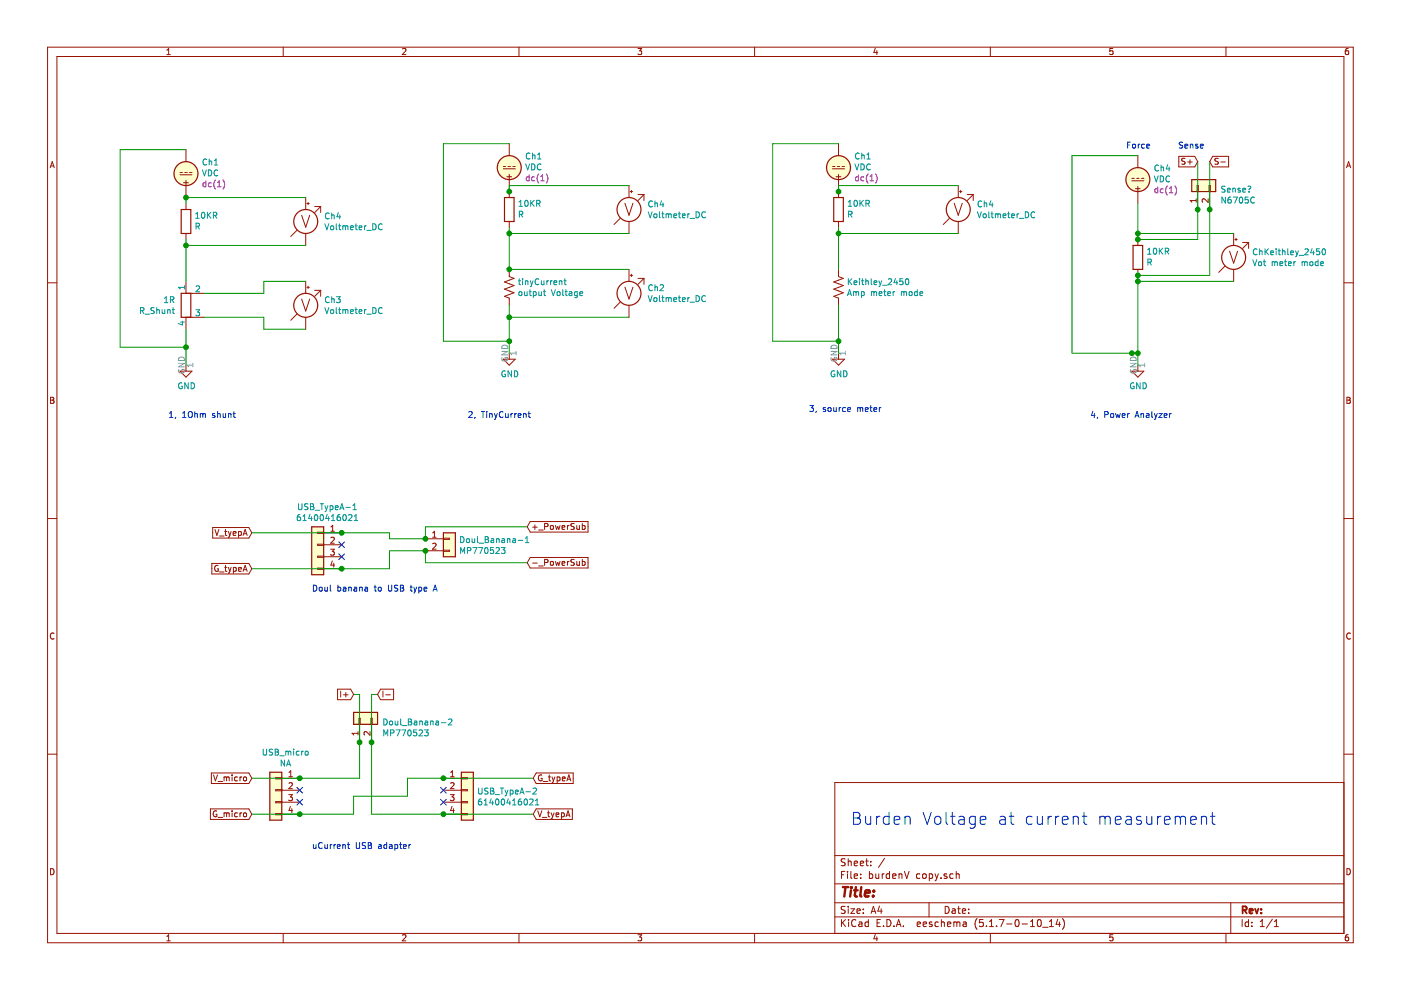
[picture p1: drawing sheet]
<svg xmlns="http://www.w3.org/2000/svg" width="297mm" height="210mm" viewBox="0 0 297 210" stroke-linecap="round" stroke-linejoin="round" font-family="sans-serif">
<path d="M.1 0h297v209.9h-297z" fill-rule="evenodd" fill="#fff" stroke="#fff" stroke-width=".21"/>
<g fill="none" stroke="#981200" stroke-width=".21">
<path d="M10.1 10h276.8v189.9h-276.8zM12.1 12h272.8v185.9h-272.8zM35.4 11.6h.7M35.4 10.6l.4-.3v1.3M60 10v2M85.3 10.4l.5-.1 .3 .3-.8 1h.8M110 10v2M135.3 10.3h.8l-.5 .5 .4 .1v.5l-.2 .2-.5-.2M160 10v2M185.6 10.2l-.3 .9h.8M185.9 10.7v.9M210 10v2"/>
<path d="M235.9 10.3h-.6v.6l.6-.1v.6l-.1 .2-.5-.2M259.9 10v2M285.9 10.3h-.4l-.2 .3-.1 .7 .3 .3 .4-.2v-.6h-.4l-.3 .2M10.6 35.6l.5-1.3 .4 1.3M10.7 35.2h.7M38.2 37.1h2.5M38.2 36.6h.5M38.9 38.7h1M39.2 36.6h.5M39.4 31.7v2.6M39.4 38.3v.9M39.4 39.3v2.6"/>
<path d="M40.2 36.6h.5M106.7 35.8h2.5M106.7 35.3h.5M107.5 37.5h1M107.7 35.3h.5M108 30.5v2.5M108 37v1M108 38.1v3.8M108.7 35.3h.5M133.4 39.3v2.6M176.5 35.8h2.6M176.5 35.3h.5"/>
<path d="M177.3 37.5h1M177.5 35.3h.5M177.8 30.5v2.5M177.8 37v1M177.8 38.1v3.8M178.5 35.3h.6M203.2 39.3v2.6M240 38.3h2.5M240 37.8h.5M241 37.8h.5M241.2 33v2.5M241.2 39.5v1"/>
<path d="M242 37.8h.5M249.9 33.2h3.4l.6 1.1-.6 1.1h-3.4zM251.3 33.6h-.5l-.2 .1v.4l.6 .2 .1 .3-.3 .2h-.5M251.8 34.3h1M252.3 33.9v.9M253.8 39.3h.3v1.3h-.3zM256.4 39.3h.2v1.3h-.2zM257.1 33.2h3.4v2.2h-3.4l-.6-1.1zM258.3 33.6h-.5l-.2 .1v.3l.6 .3 .1 .3-.2 .2h-.5M258.8 34.3h1M285.5 35.6l.4-1.3 .5 1.3M285.6 35.2h.6"/>
<path d="M10.1 60h2M39.4 43.2v1.2M39.4 49.5v1.3M39.4 59.7v2.5h3.8M62.9 48.9l-1.3 1.2M64 45.6l.8 2.6 .9-2.6M64.8 41.9v2.5M64.8 49.5v2.5M64.8 59.7v2.5M65.1 43.2h.5M65.3 42.9v.5M66.7 43.8h1.3"/>
<path d="M68 43.8v1.3M68 43.8l-1.3 1.3M108 47v1.2M108 57.1v1.5l1 .4-2 .8 2 .7-2 .8 2 .8-2 .7 1 .4v1.5M131.5 46.3l-1.3 1.3M132.5 43.1l.9 2.5 .8-2.5M133.4 47v2.5M133.4 57.1v2.6M133.6 40.6h.5M133.6 58.4h.5M133.9 40.4v.5M133.9 58.1v.5"/>
<path d="M135.3 41.3h1.2M135.3 59h1.2M136.5 59l-1.2 1.3M136.5 41.3v1.2M136.5 59v1.3M136.5 41.3l-1.2 1.2M177.8 47v1.2M177.8 57.1v1.5l1 .4-2 .8 2 .7-2 .8 2 .8-2 .7 1 .4v1.5M201.3 46.3l-1.3 1.3M202.3 43.1l.9 2.5 .8-2.5M203.2 47v2.5M203.4 40.6h.5"/>
<path d="M203.7 40.4v.5M205.1 41.3h1.2M206.3 41.3l-1.2 1.2M206.3 41.3v1.2M240.7 40h1M241.2 40.6v2.6M241.2 50.8v1.2M241.2 57.1v1.3M253.6 42.1v.8M253.6 42.5h-1.3l.4 .4M253.9 40.6v3.8M256.1 42.1v.8l-.9-.8-.3 .3 .1 .5"/>
<path d="M256.5 40.6v3.8M259.7 56.5l-1.3 1.3M260.7 53.3l.9 2.5 .8-2.5M261.6 49.5v2.5M261.6 57.1v2.6M261.8 50.8h.5M262.1 50.5v.5M263.5 51.4h1.2M264.7 51.4v1.3M264.7 51.4l-1.2 1.3M284.9 60h2M38.2 78.7h2.5l-1.3 1.3z"/>
<path d="M39.4 77.4v1.3M43.2 67.3h-3.8v2.5M62.9 66.6l-1.3 1.3M64 63.4l.8 2.6 .9-2.6M64.8 67.3v2.5M65.1 60.9h.5M65.3 60.7v.5M66.7 61.6h1.3M68 61.6l-1.3 1.2M68 61.6v1.2M106.7 76.2h2.5l-1.2 1.2zM108 74.9v1.3"/>
<path d="M131.5 64.1l-1.3 1.3M132.5 60.9l.9 2.5 .8-2.5M133.4 64.7v2.6M176.5 76.2h2.6l-1.3 1.2zM177.8 74.9v1.3M240 78.7h2.5l-1.3 1.3zM241.2 77.4v1.3M10.7 84.2h.5l.2 .3-.2 .3 .3 .3-.3 .4h-.5zM10.7 84.8h.5M285.6 84.2h.4l.3 .3-.3 .3 .3 .3-.2 .4h-.5zM285.6 84.8h.4M10.1 109.9h2"/>
<path d="M44.9 119.5h7.9l.6 1.1-.6 1.1h-7.9zM45.1 111.8h7.7l.6 1.2-.6 1.1h-7.7zM45.6 112.3l.4 1.2 .4-1.2M46.2 119.9a.57 .57 0 0 0-.7 .6 .57 .57 0 0 0 .8 .5v-.4h-.2M46.5 113.7h1M47.6 112.7h.5M47.8 119.9v1.1l.3 .1M47.8 112.3v1l.3 .2M48.4 112.7l.3 .8M48.7 113.5l-.3 .5M49 112.7l-.3 .8M49.4 113.1l.6-.1v-.3h-.4l-.2 .2 .1 .6h.5"/>
<path d="M50.6 112.7v1.3M50.6 112.7h.4l.2 .2-.1 .6h-.5M51.5 113.5l.5-1.2 .4 1.2M51.7 113.2h.6M67.4 112.8h1.2v.3h-1.2zM67.4 115.4h1.2v.2h-1.2zM67.4 117.9h1.2v.3h-1.2zM68.6 113h3.8M68.6 115.5h3.8M68.6 118h3.8M70.1 116.4h.8l-.4 .5 .3 .2 .1 .4-.3 .2-.5-.1M70.1 114l.5-.1 .3 .4-.8 .9h.8"/>
<path d="M70.1 112.6h.8M70.1 111.7l.4-.3v1.2M70.5 118.9l-.4 .9h.8M70.8 119.4v.9M90.2 114.2h3.8M90.2 116.8h3.8M91.7 113.9h.8M91.7 113l.4-.4v1.3M91.7 115.3l.5-.1 .3 .3-.8 .9h.8M94 114.1h1.3v.3h-1.3zM94 116.6h1.3v.3h-1.3zM112.4 118.2h12.3v2.2h-12.3l-.6-1.1z"/>
<path d="M112.4 110.6h12.3v2.2h-12.3l-.6-1.1zM112.9 119.4h1M112.9 111.8h1M113.4 111.3v1M114.2 120h1M114.2 112.4h1M115.5 111.6l.6-.1v-.4l-.6-.1v1.3M115.5 119.3l.6-.1v-.5l-.6-.1v1.3M116.7 119.2l.2-.2 .4 .2-.1 .6-.5-.1zM116.7 111.5l.2-.1 .4 .1-.1 .7-.5-.1zM117.8 119l.2 .9 .3-.6 .2 .6 .2-.9M117.8 111.4l.2 .9 .3-.7 .2 .7 .2-.9"/>
<path d="M119.2 119.4l.6-.1-.1-.2-.4-.1-.1 .2v.6h.5M119.2 111.8l.6-.1-.1-.2-.4-.1-.1 .2v.6h.5M120.3 111.4v.9M120.3 119v.9M120.7 119l-.4 .3M120.7 111.4l-.4 .2M121.8 118.7l-.5-.1-.3 .3 .1 .3 .6 .2v.3l-.2 .2-.5-.1M121.8 111.1l-.5-.1-.3 .2 .1 .3 .6 .3v.3l-.2 .2-.5-.1M122.3 119l.1 .8 .4-.1M122.3 111.4l.1 .8 .4-.1M122.8 111.4v.9M122.8 119v.9"/>
<path d="M123.5 119.1l.3-.1 .3 .3-.2 .5h-.4M123.5 111v1.3M123.5 118.6v1.3M123.5 111.5l.3-.1 .3 .2-.2 .6h-.4M284.9 109.9h2M11.5 134.3a.58 .58 0 0 0-.8 .5 .58 .58 0 0 0 .8 .6M46.5 121.3h1M47.6 120.3h.5M48.4 120.3l.3 .8M48.7 121.1l-.3 .5M49 120.3l-.3 .8M49.5 120.4l.4-.1 .2 .2-.1 .6h-.5"/>
<path d="M49.5 120.3v1.3M50.6 120.7l.6-.1-.1-.2-.3-.1-.2 .2 .1 .6h.4M51.5 121.1l.5-1.2 .4 1.2M51.7 120.8h.6M67.4 120.5h1.2v.2h-1.2zM68.6 120.6h3.8M286.3 134.3a.58 .58 0 0 0-.8 .5 .58 .58 0 0 0 .8 .6M10.1 159.9h2M71.6 146.1h2.7l.7 1.1-.7 1.2h-2.7zM72.2 146.5v1.3M72.8 147.3h1M73.3 146.8v1"/>
<path d="M75.9 155.1v.7M75.9 155.5h-1.3l.4 .3M76.1 152.3h.3v1.3h-.3zM76.2 153.6v3.8M78.5 155.1v.8l-1-.8-.3 .3 .1 .4M78.7 152.3h.2v1.3h-.2zM78.8 153.6v3.8M80.7 146.1h2.8v2.3h-2.8l-.7-1.2zM81.2 146.5v1.3M81.8 147.3h1M284.9 159.9h2M44.6 171.5h8.2l.6 1.1-.6 1.1h-8.2z"/>
<path d="M44.8 163.9h8l.6 1.1-.6 1.1h-8zM45.3 164.3l.4 1.3 .4-1.3M45.9 172a.57 .57 0 0 0-.7 .6 .57 .57 0 0 0 .8 .5v-.5h-.2M46.2 165.7h1M46.2 173.3h1M47.5 164.7v.9M47.5 172.3v.9M47.5 164.9l.4-.2 .1 .2M47.5 172.5l.4-.2 .1 .2M48 164.9l.2-.2 .3 .1 .1 .8M48 164.9v.7M48 172.5v.7"/>
<path d="M48 172.5l.2-.2 .3 .1 .1 .8M49.2 164.3v.1M49.2 164.7v.9M49.2 171.9v.1M49.2 172.3v.9M50.3 164.8l-.3-.1-.3 .3 .2 .5h.4M50.3 172.4l-.3-.1-.3 .3 .2 .5h.4M50.9 164.7v.9M50.9 172.3v.9M51.3 164.7l-.4 .3M51.3 172.3l-.4 .3M51.7 164.9l.1-.2 .4 .2v.6l-.5-.1z"/>
<path d="M51.7 172.5l.1-.2 .4 .2v.6h-.5zM58.5 172.5h1.2v.2h-1.2zM58.5 170h1.2v.2h-1.2zM58.5 164.9h1.2v.2h-1.2zM58.5 167.4h1.2v.3h-1.2zM59.7 165h3.8M59.7 167.5h3.8M59.7 170.1h3.8M59.7 172.6h3.8M61.2 168.5h.8l-.4 .5 .3 .1 .1 .4-.3 .3-.5-.2M61.3 164.7h.7M61.3 166.1l.4-.2 .3 .4-.8 .9h.8"/>
<path d="M61.3 163.8l.3-.4v1.3M61.6 171l-.3 .9h.8M61.9 171.5v.8M94 165h3.8M94 167.5h3.8M94 170.1h3.8M94 172.6h3.8M95.5 168.5h.8l-.5 .5 .4 .1 .1 .4-.3 .3-.5-.2M95.5 164.7h.8M95.5 163.8l.4-.4v1.3M95.5 166.1l.5-.2 .3 .4-.8 .9h.8M95.8 171l-.3 .9h.8"/>
<path d="M96.1 171.5v.8M97.8 164.9h1.3v.2h-1.3zM97.8 167.4h1.3v.3h-1.3zM97.8 170h1.3v.2h-1.3zM97.8 172.5h1.3v.2h-1.3zM113.7 163.9h7.8v2.2h-7.8l-.6-1.1zM113.7 171.5h7.7v2.2h-7.7l-.6-1.1zM114 171.9l.4 1.3 .5-1.3M114.9 164.4a.57 .57 0 0 0-.8 .5 .57 .57 0 0 0 .8 .5v-.4h-.2M115 173.3h.9M115.2 165.7h.9M116.1 172.3h.5"/>
<path d="M116.2 164.7h.5M116.2 171.9v1.1l.4 .2M116.5 164.3v1.1l.2 .2M116.9 172.3l.3 .9M117 164.7l.3 .9M117.2 173.2l-.3 .4M117.3 165.6l-.3 .4M117.5 172.3l-.3 .9M117.6 164.7l-.3 .9M117.9 172.7l.6-.1-.1-.2-.3-.1-.2 .2 .1 .6h.4M118.1 164.8l.4-.1 .2 .3-.1 .5h-.5M118.1 164.7v1.3"/>
<path d="M119 172.4l.4-.1 .3 .3-.2 .5h-.5M119 172.3v1.3M119.2 165.1l.6-.1v-.2l-.4-.1-.2 .2 .1 .6h.5M120 173.2l.4-1.3 .4 1.3M120.1 172.8h.6M120.2 165.6l.4-1.3 .4 1.3M120.3 165.2h.6M284.9 165.9h-107.9v32M10.7 184.2a.65 .65 0 0 1 .8 .6 .65 .65 0 0 1-.8 .7zM35.4 198.5l.4-.3v1.3M35.4 199.5h.7M60 197.9v2"/>
<path d="M85.3 198.3l.5-.1 .3 .3-.8 1h.8M110 197.9v2M135.3 198.2h.8l-.5 .5 .4 .1v.6l-.2 .1-.5-.1M160 197.9v2M177 194.4h107.9M177 191.4h107.9M177 187.4h107.9M177 181.4h107.9M178.4 185.5h.5M178.4 195v1.5M178.6 195.6l.7 .9M179.1 184.8h-.7v1.5"/>
<path d="M179.2 192.2h-.6l-.3 .2 .2 .4 .6 .3v.4l-.2 .2-.6-.1M179.2 182.1h-.6l-.3 .2 .2 .4 .6 .3v.4l-.2 .2-.6-.1M179.3 195l-.9 .8M179.7 184.8v.1M179.7 185.3v1M179.8 182.1v1.5M179.8 192.2v.1M179.8 192.7v1M179.8 182.7l.2-.1h.4l.1 1M179.9 195v.1M179.9 195.5v1M180.4 192.7h.8l-.8 1h.8"/>
<path d="M180.4 184.8v1.3l.2 .2M181.1 185.8l.7-.2v-.3h-.5l-.2 .2 .1 .7h.6M181.1 183.1l.7-.2v-.3h-.5l-.2 .2 .1 .7h.6M181.5 195.1a.59 .59 0 0 0-.8 0 .59 .59 0 0 0-.1 .7 .56 .56 0 0 0 .2 .6 .56 .56 0 0 0 .7-.1M181.7 193.2l.7-.2-.1-.2-.4-.1-.2 .2 .1 .7h.5M182.1 195.5h.6l.1 1M182.4 183.1l.7-.2-.1-.3h-.4l-.2 .2 .1 .7h.5M182.5 186.1v.2M182.5 185.3v.2M182.8 195.8l-.5 .1-.3 .2 .3 .4 .5-.1M183 193.5v.2M183 192.8v.1"/>
<path d="M183.5 182.6h.6M183.7 182.1v1.3l.4 .2M184.1 195.5h-.4l-.3 .2 .1 .6 .2 .2 .4-.1M184.1 195v1.5M184.3 185.3h.5l.2 .2v.6l-.2 .2-.5-.1M184.3 184.8v1.5M184.6 183.4v.2M184.6 182.6v.2M184.7 193.7l.5-1.5 .5 1.5M184.8 193.2h.8M185.6 198.1l-.3 .9h.8M185.7 185.3l.1 .9 .3 .1 .2-.2"/>
<path d="M185.9 198.6v.9M186 195.7h.5M186.3 185.3v1M186.5 192.1l-.4 1.1h1M186.7 195h-.7v1.5h.7M186.8 192.7v1M187.1 185.3v1M187.3 196.3v.2M187.5 185.3l-.4 .2M187.5 182l-1.2 1.9M188 195a.76 .76 0 0 1 .9 .7 .76 .76 0 0 1-.9 .8zM188.6 185.3h-.4l-.3 .2 .1 .6 .2 .2 .4-.1"/>
<path d="M188.6 184.8v1.5M189.3 185.8l.7-.2-.1-.3h-.4l-.2 .2v.7h.6M189.5 196.3v.2M190 196.5l.5-1.5 .5 1.5M190.2 196h.7M190.6 185.4l.2-.1h.4v1M190.6 185.3v1M191.5 196.3v.2M191.7 184.8l.6 1.5 .4-1.5M194.5 196l.7-.2-.1-.3h-.4l-.2 .2v.7h.6M195 185.3h-.4l-.3 .2 .1 .6 .2 .2 .4-.1M195.7 185.4l.2-.1 .4 .1v.7l-.2 .2-.4-.2z"/>
<path d="M195.7 196l.7-.2v-.3h-.4l-.3 .2 .1 .7h.6M197 191.4v3M197 185.3h.5l.2 .2v.6l-.2 .2-.5-.1M197 185.3v1.5M197.6 195.5h-.4l-.2 .2 .1 .2 .5 .1v.4h-.6M198.2 185.3l.4 1M198.6 186.3l-.4 .5M199 195.5h-.5l-.3 .2 .1 .6 .2 .2 .5-.1M199 185.3l-.4 1M199.5 186.1v.2M199.6 195.6l.2-.1h.3l.1 1M199.6 195v1.5"/>
<path d="M200.4 192.2a.75 .75 0 0 1 .8 .7 .75 .75 0 0 1-.8 .8zM200.7 185.3h-.3l-.3 .2 .1 .2 .5 .1v.4h-.6M200.9 196l.7-.2-.1-.3h-.4l-.2 .2v.7h.6M201.9 192.8h.6v.9M202.1 185.3h-.5l-.2 .2v.6l.2 .2 .5-.1M202.2 195.6l.5-.1 .2 .2M202.2 195.5v1M202.5 193l-.5 .1-.2 .2 .2 .4 .5-.1M202.7 185.4l.2-.1h.4l.1 1M202.7 184.8v1.5M202.9 195.7l.2-.2h.3l.1 1M202.9 195.7v.8"/>
<path d="M203 192.7h.6M203.2 192.2v1.3l.4 .2M204 193.2l.7-.2v-.2l-.5-.1-.2 .2 .1 .7h.6M204.2 195.5h.6l.1 1M204.9 195.8l-.5 .1-.2 .2 .2 .4 .5-.1M205.4 193.5v.2M205.4 192.8v.1M207.2 194.8a1.71 1.71 0 0 0 0 2.2M208.4 195h-.7l-.1 .7 .8-.1 .1 .2-.1 .5-.2 .2-.6-.2M209.1 196.3v.2M209.8 196.5h.8M209.8 195.4l.4-.4v1.5"/>
<path d="M210 197.9v2M211.3 196.3v.2M211.9 195h1l-.7 1.5M213.4 195.9h1.2M215.4 195h.2a.8 .8 0 0 1 .5 .7 .8 .8 0 0 1-.5 .8 .97 .97 0 0 1-.2-1.5zM216.7 195.9h1.1M218.5 196.5h.8M218.5 195.4l.4-.4v1.5M220.1 195.1l.3-.1a.85 .85 0 0 1-.1 1.5l-.2-.2-.2-.4zM221.1 196.6h1.1M222.5 196.5h.9M222.5 195.4l.4-.4v1.5"/>
<path d="M224.3 194.9l-.4 1.1h.9M224.6 195.5v1M225.3 194.8a1.71 1.71 0 0 1 0 2.2M235.9 198.2h-.6v.6l.6-.1v.7l-.1 .1-.5-.1M259.9 197.9v2M260.9 191.4v6.5M263.4 195v1.5M264.7 195.5h-.4l-.3 .2 .1 .7h.6M264.7 195v1.5M265.4 196.3v.2M265.4 195.5v.2M267.2 196.5h.9"/>
<path d="M267.2 195.4l.4-.4v1.5M269.8 194.9l-1.3 1.9M270.2 196.5h.9M270.2 195.4l.4-.4v1.5M285.6 184.2a.65 .65 0 0 1 .7 .6 .65 .65 0 0 1-.7 .7zM285.9 198.2h-.4l-.2 .3-.1 .7 .3 .3 .4-.1v-.7h-.4l-.3 .2"/>
</g>
<path d="M263.5 193l.7-.1 .1-.2-.1-.4-.2-.1h-.5v1.5M263.8 193l.5 .7M264.9 193.2l.7-.2-.1-.2-.4-.1-.2 .2 .1 .7h.5M266.1 192.7l.4 1 .3-1M267.4 193.5v.2M267.4 192.8v.1" fill="none" stroke="#981200" stroke-width=".38"/>
<path d="M178.7 188.1h1.1M179.3 188.1l-.3 2M180.4 188.8l-.2 1.3M180.5 188.1v.2M180.5 188.1l.1 .1-.1 .1M181.1 188.8h.7M181.5 188.1l-.3 1.7 .1 .2 .4 .1M182.6 188.1l-.2 1.7 .2 .3M183.4 189.4l1-.2-.1-.4h-.5l-.4 .2v1h.8M185.1 189.9v.2M185.3 188.8l.1 .1-.2 .1M185.3 188.8l-.1 .2" fill="none" stroke="#981200" stroke-width=".51"/>
<g fill="#fffecd" stroke="#fffecd" stroke-width=".25">
<path d="M94 113h2.6v5h-2.6z" fill-rule="evenodd"/>
<path d="M66.1 111.7h2.5v10.2h-2.5z" fill-rule="evenodd"/>
<path d="M252.7 38.1h5v2.5h-5z" fill-rule="evenodd"/>
<path d="M75 151h5v2.6h-5z" fill-rule="evenodd"/>
<path d="M97.8 163.7h2.6v10.2h-2.6z" fill-rule="evenodd"/>
<path d="M57.2 163.7h2.5v10.2h-2.5z" fill-rule="evenodd"/>
<circle cx="241.2" cy="38.1" r="2.54"/>
<circle cx="177.8" cy="35.5" r="2.54"/>
<circle cx="108" cy="35.5" r="2.54"/>
<circle cx="39.4" cy="36.8" r="2.54"/>
</g>
<g fill="none" stroke="#981200" stroke-width=".25">
<path d="M252.7 38.1h5v2.5h-5zM38.4 44.4h2v5.1h-2zM107 41.9h2v5.1h-2zM176.8 41.9h2v5.1h-2zM240.2 52h2.1v5.1h-2.1zM38.4 62.2h2v5.1h-2zM66.1 111.7h2.5v10.2h-2.5zM94 113h2.6v5h-2.6zM75 151h5v2.6h-5zM57.2 163.7h2.5v10.2h-2.5zM97.8 163.7h2.6v10.2h-2.6z"/>
<circle cx="39.4" cy="36.8" r="2.54"/>
<circle cx="108" cy="35.5" r="2.54"/>
<circle cx="177.8" cy="35.5" r="2.54"/>
<circle cx="241.2" cy="38.1" r="2.54"/>
<circle cx="64.8" cy="47" r="2.54"/>
<circle cx="133.4" cy="44.4" r="2.54"/>
<circle cx="203.2" cy="44.4" r="2.54"/>
<circle cx="261.6" cy="54.6" r="2.54"/>
<circle cx="64.8" cy="64.7" r="2.54"/>
<circle cx="133.4" cy="62.2" r="2.54"/>
</g>
<g fill="none" stroke="#009596" stroke-width=".21">
<path d="M42.9 36l.4 1.3 .4-1.3M43.8 33.8a.56 .56 0 0 0-.7 .1 .56 .56 0 0 0 0 .8l.3 .3 .4-.1M44.2 36a.64 .64 0 0 1 .7 .7 .64 .64 0 0 1-.7 .6zM44.4 33.7v1.3M44.4 34.3l.4-.1 .1 .8M45.4 35h.8M45.4 34.1l.4-.4v1.3M46.2 36.1a.56 .56 0 0 0-.8 .6 .56 .56 0 0 0 .8 .5M111.5 34.8l.4 1.2 .4-1.2M112.4 32.6a.56 .56 0 0 0-.8 .1 .56 .56 0 0 0 0 .7l.4 .3 .4-.1M112.7 34.8a.64 .64 0 0 1 .7 .6 .64 .64 0 0 1-.7 .6zM112.9 33l.5-.1v.8"/>
<path d="M112.9 32.4v1.3M114 33.7h.7M114 32.8l.3-.4v1.3M114.7 34.9a.56 .56 0 0 0-.8 .5 .56 .56 0 0 0 .8 .5M181.3 34.8l.4 1.2 .4-1.2M182.2 32.6a.56 .56 0 0 0-.8 .1 .56 .56 0 0 0 0 .7l.4 .3 .4-.1M182.5 34.8a.64 .64 0 0 1 .7 .6 .64 .64 0 0 1-.7 .6zM182.7 32.4v1.3M182.7 33l.5-.1v.8M183.8 33.7h.7M183.8 32.8l.4-.4v1.3M184.5 34.9a.56 .56 0 0 0-.8 .5 .56 .56 0 0 0 .8 .5"/>
<path d="M244.7 37.3l.5 1.3 .4-1.3M245.6 35.1a.56 .56 0 0 0-.7 .1 .56 .56 0 0 0 0 .7l.4 .4 .3-.2M246 37.3a.64 .64 0 0 1 .7 .6 .64 .64 0 0 1-.7 .7zM246.2 35v1.3M246.2 35.5h.5v.8M247.6 34.9l-.3 .9h.8M247.9 35.4v.9M248 37.4a.56 .56 0 0 0-.8 .5 .56 .56 0 0 0 .8 .5M259.8 39.6l-.5-.1-.2 .1v.4l.5 .2 .2 .3-.3 .2h-.5M261.4 39.9v.8M263 40l-.4-.1-.1 .2v.2l.5 .1v.3h-.5M264.6 39.6l.4-.1 .2 .2-.4 .6"/>
<path d="M41.5 46.3h.7M41.5 45.4l.4-.4v1.3M41.6 48l.7-.1v-.5l-.7-.1v1.3M41.9 48l.4 .6M42.8 45.1l.2-.1a.67 .67 0 0 1 .5 .6 .67 .67 0 0 1-.5 .7l-.3-.5zM44 45v1.3M44.2 45.6l.5 .7M44.7 45l-.7 .7M45.2 45.7l.7-.1 .1-.2-.1-.3-.7-.1v1.3M45.6 45.7l.4 .6M68.9 47.4l.4 1.3 .4-1.3M69.8 45.3a.56 .56 0 0 0-.8 .1 .56 .56 0 0 0 .1 .7l.3 .3 .4-.1"/>
<path d="M70.2 47.9h.3l.3 .2-.2 .6h-.3l-.2-.2zM70.3 45.1v1.3M70.3 45.7l.5-.1 .1 .8M71.3 47.4v1.1l.2 .2M71.7 45.1l-.3 .9h.8M71.8 47.9h.5M72 47.4v1.1l.3 .2M72 45.6v.8M72.7 47.9v.8M72.7 48l.3-.1 .2 .2M73.2 48.1v.6M73.2 48.1l.2-.2h.3l.1 .8"/>
<path d="M74.3 48.3l.6-.1v-.3h-.4l-.2 .2 .1 .6h.5M75.3 47.9h.5M75.5 47.4v1.1l.3 .2M76.1 48.3l.6-.1v-.3h-.4l-.2 .2 .1 .6h.5M77.3 47.9v.8M77.6 47.9l-.3 .2M77.8 48.8h.9M79 47.4a.64 .64 0 0 1 .7 .7 .64 .64 0 0 1-.7 .6zM81 47.6a.56 .56 0 0 0-.8 .5 .56 .56 0 0 0 .8 .5M109.9 59.5h.5M110 43.7h.8M110 42.8l.4-.3v1.2"/>
<path d="M110.1 59.1v1.1l.3 .2M110.1 45.4l.7-.1v-.4l-.7-.1v1.2M110.4 45.4l.4 .6M110.8 59.1v.1M110.8 59.5v.9M111.4 42.6l.2-.1a.67 .67 0 0 1 .4 .6 .67 .67 0 0 1-.4 .6l-.4-.4zM111.4 59.7l.5-.1v.8M111.4 59.5v.9M112.4 59.5l.3 .9M112.5 42.5v1.2M112.7 43l.6 .7M113 59.5l-.3 .9"/>
<path d="M113.3 42.5l-.8 .7M113.8 43.1h.6l.1-.2-.1-.3-.6-.1v1.2M114.1 43.1l.4 .6M114.2 59.2a.56 .56 0 0 0-.7 .5 .56 .56 0 0 0 .7 .5M114.8 59.5l.1 .8 .4-.1M115.3 59.5v.9M115.9 59.5v.9M116.3 59.5l-.4 .3M116.7 59.5v.9M117.1 59.5l-.4 .3M117.4 59.9l.7-.1-.1-.2-.4-.1-.2 .2 .1 .6h.5M118.6 59.7l.5-.1v.8"/>
<path d="M118.6 59.5v.9M119.5 59.5h.6M119.8 59.1v1.1l.3 .2M137.4 44.9l.5 1.3 .4-1.3M138.3 42.7a.56 .56 0 0 0-.7 .1 .56 .56 0 0 0 0 .8l.4 .3 .3-.2M138.7 45.4l.3-.1 .3 .3-.1 .5-.3 .1-.3-.3zM138.9 43.2l.5-.1v.8M138.9 42.6v1.3M139.8 44.9v1.1l.2 .2M140.3 42.5l-.3 .9h.7M140.3 45.3h.5M140.5 44.9v1.1l.3 .2"/>
<path d="M140.6 43v.9M141.2 45.5l.4-.2 .2 .2M141.2 45.3v.9M141.8 45.5l.1-.2 .3 .1 .1 .8M141.8 45.5v.7M142.9 45.7l.6-.1-.1-.2-.4-.1-.1 .2v.6h.5M143.8 45.3h.5M144 44.9v1.1l.3 .2M144.7 45.7l.6-.1-.1-.2-.3-.1-.2 .2v.6h.5M145.8 45.3v.9M146.2 45.3l-.4 .3M146.3 46.3h1"/>
<path d="M147.6 44.9a.64 .64 0 0 1 .7 .6 .64 .64 0 0 1-.7 .7zM149.6 45a.56 .56 0 0 0-.8 .5 .56 .56 0 0 0 .8 .5M179.8 43.7h.8M179.8 42.8l.4-.3v1.2M179.9 59.1v1.3M179.9 45.4l.7-.1v-.4l-.7-.1v1.2M180 59.7l.6 .7M180.2 45.4l.5 .6M180.6 59.1l-.7 .7M181.1 59.9l.6-.1-.1-.2-.3-.1-.2 .2v.6h.5M181.2 42.6l.2-.1a.67 .67 0 0 1 .4 .6 .67 .67 0 0 1-.4 .6l-.3-.4zM182.2 59.1v.1"/>
<path d="M182.2 59.5v.9M182.3 42.5v1.2M182.5 43l.6 .7M182.7 59.5h.4M182.8 59.1v1.1l.3 .2M183.1 42.5l-.8 .7M183.6 59.7l.5-.1v.8M183.6 59.1v1.3M183.6 43.1h.6l.1-.2v-.3l-.7-.1v1.2M183.9 43.1l.4 .6M184.7 59.1v1.1l.2 .2M185.3 59.9l.6-.1v-.2l-.4-.1-.2 .2 .1 .6h.5"/>
<path d="M186.3 59.5l.3 .9M186.9 59.5l-.3 .9M188.3 59.2l.5-.1 .3 .4-.8 .9h.8M189.8 59l-.3 .9h.8M190.1 59.5v.9M191.4 59.1h-.6v.6l.1-.1 .5 .1v.5l-.2 .2-.4-.2M192.1 59.2l.2-.1a.67 .67 0 0 1 .4 .6 .67 .67 0 0 1-.4 .7l-.4-.5zM207.2 44.9l.5 1.3 .4-1.3M208.1 42.7a.56 .56 0 0 0-.7 .1 .56 .56 0 0 0 0 .8l.4 .3 .3-.2M208.6 45.4l.3-.1 .2 .3-.1 .5-.3 .1-.3-.3zM208.7 43.2l.5-.1v.8M208.7 42.6v1.3"/>
<path d="M209.6 44.9v1.1l.2 .2M210.1 42.5l-.3 .9h.8M210.1 45.3h.5M210.3 44.9v1.1l.3 .2M210.4 43v.9M211 45.5l.4-.2 .2 .2M211 45.3v.9M211.6 45.5l.2-.2 .3 .1v.8M211.6 45.5v.7M212.7 45.7l.6-.1-.1-.2-.4-.1-.1 .2v.6h.5M213.6 45.3h.5M213.8 44.9v1.1l.3 .2"/>
<path d="M214.5 45.7l.6-.1-.1-.2-.3-.1-.2 .2v.6h.5M215.6 45.3v.9M216 45.3l-.4 .3M216.1 46.3h1M217.4 44.9a.64 .64 0 0 1 .7 .6 .64 .64 0 0 1-.7 .7zM219.4 45a.56 .56 0 0 0-.8 .5 .56 .56 0 0 0 .8 .5M243.3 53.9h.7M243.3 53l.4-.4v1.3M243.4 55.6l.7-.1v-.4l-.7-.2v1.3M243.7 55.6l.4 .6M244.7 52.8l.1-.2a.67 .67 0 0 1 .5 .7 .67 .67 0 0 1-.5 .6l-.3-.5zM245.8 52.6v1.3"/>
<path d="M246 53.2l.5 .7M246.5 52.6l-.7 .8M247.1 53.3l.6-.1 .1-.1-.1-.3-.6-.2v1.3M247.4 53.3l.4 .6M259.8 41.8v1.3l-.7-1.3v1.3M260.2 40.3l.6-.1v-.2l-.4-.1-.2 .2 .1 .6h.5M260.9 41.8l-.4 .1-.2 .4 .1 .6 .5 .1 .2-.2-.2-.5h-.3l-.3 .2M261.4 40h.5v.7M261.5 41.8h.8l-.5 1.3M262.9 41.9l.2-.1a.67 .67 0 0 1 .4 .6 .67 .67 0 0 1-.4 .7 .83 .83 0 0 1-.2-1.2zM263.5 40.3l.6-.1-.1-.2-.3-.1-.2 .2 .1 .6h.4M264.6 41.8h-.6v.6l.1-.1h.5v.6l-.1 .2-.5-.2"/>
<path d="M264.8 40.6v.1M265.6 55.1l.5 1.2 .4-1.2M265.9 41.9a.56 .56 0 0 0-.7 .5 .56 .56 0 0 0 .7 .5M266.5 52.9a.56 .56 0 0 0-.8 .5 .56 .56 0 0 0 .8 .5M266.9 55.5h.3l.3 .2-.1 .6-.5-.1zM267.1 52.8v1.2M267.1 53.3l.4-.1 .1 .8M267.9 55.5h.4M268 55.1v1.1l.3 .1M268.2 52.8v1.2M268.4 53.3l.5 .7M268.9 52.8l-.7 .7"/>
<path d="M269.4 53.6l.6-.1v-.3h-.4l-.2 .2 .1 .6h.5M269.7 55.6l.4-.1 .2 .2M269.7 55.5v.8M270.3 55.7l.1-.2h.3l.1 .8M270.3 55.7v.6M270.6 52.8v.1M270.6 53.2v.8M271 53.2h.5M271.2 52.8v1l.3 .2M271.4 55.9l.6-.1-.1-.3h-.4l-.1 .2v.6h.5M271.9 53.3l.5-.1v.8M271.9 52.8v1.2"/>
<path d="M272.3 55.5h.5M272.5 55.1v1.1l.3 .1M273 52.8v1l.2 .2M273.2 55.9l.6-.1-.1-.3h-.3l-.2 .2v.6h.5M273.6 53.6l.6-.1v-.3h-.4l-.2 .2 .1 .6h.5M274.3 55.5v.8M274.7 53.2l.3 .8M274.7 55.5l-.4 .2M275 54l-.3 .5M275.3 53.2l-.3 .8M275.5 54.1h.9M276.1 55.6l.3-.1 .2 .2"/>
<path d="M276.1 55.5v.8M276.6 55.7l.2-.2h.3l.1 .8M276.6 55.7v.6M276.7 52.9l.4-.1 .3 .3-.8 .9h.8M277.8 55.6l.5-.1v.8l-.5-.1zM278.2 52.7l-.3 .9h.8M278.5 53.2v.8M279.5 55.5h-.4l-.3 .2 .2 .6h.5M279.5 55.1v1.2M279.8 52.8h-.7v.6l.2-.2 .5 .2v.5l-.2 .1-.5-.1M280 55.9l.6-.1-.1-.3h-.3l-.2 .2 .1 .6h.4M280.4 52.9l.2-.1a.67 .67 0 0 1 .4 .6 .67 .67 0 0 1-.4 .6l-.3-.5z"/>
<path d="M29.8 65.9l.7-.1v-.5l-.7-.1v1.3M30.1 65.9l.4 .6M30.8 66.6h.9M32.7 65.3l-.5-.1-.2 .1 .1 .5 .5 .2 .1 .3-.2 .2-.5-.1M33.2 65.8l.5-.1 .1 .8M33.2 65.2v1.3M34.4 65.6l.1 .8h.4M34.9 64.2h.7M34.9 63.3l.3-.4v1.3M34.9 65.6v.9M35.5 65.8l.5-.1 .1 .8M35.5 65.6v.9"/>
<path d="M36.1 63.6l.6-.1 .2-.2-.1-.3-.7-.1v1.3M36.4 63.6l.5 .6M36.5 65.6h.5M36.7 65.2v1.1l.3 .2M38.3 68.3h.8M38.7 68.1v.8l-.9-.3M39.1 60.5v.8M39.1 60.9h-1.3l.4 .4M41.5 65.7h.8l-.4 .5 .4 .1v.4l-.2 .2-.6-.1M41.6 60.7l.5-.1 .2 .4-.8 .9h.8M68.9 65.2l.4 1.3 .4-1.3M69.8 63a.56 .56 0 0 0-.8 .1 .56 .56 0 0 0 .1 .8l.3 .3 .4-.2"/>
<path d="M70.2 65.7l.3-.1 .3 .3-.2 .5-.3 .1-.2-.2zM70.3 62.9v1.3M70.3 63.5l.5-.1 .1 .8M71.3 65.2v1.1l.2 .2M71.3 62.9h.8l-.4 .5 .4 .1-.1 .6-.7-.1M71.8 65.6h.5M72 65.2v1.1l.3 .2M72.7 65.6v.9M72.7 65.8l.3-.2 .2 .2M73.2 65.8l.2-.2 .3 .1 .1 .8M73.2 65.8v.7M74.3 66.1l.6-.1v-.3l-.4-.1-.2 .2 .1 .6h.5"/>
<path d="M75.3 65.6h.5M75.5 65.2v1.1l.3 .2M76.1 66.1l.6-.1v-.3l-.4-.1-.2 .2 .1 .6h.5M77.3 65.6v.9M77.6 65.6l-.3 .3M77.8 66.6h.9M79 65.2a.64 .64 0 0 1 .7 .7 .64 .64 0 0 1-.7 .6zM81 65.3a.56 .56 0 0 0-.8 .6 .56 .56 0 0 0 .8 .5M107.1 78.7a.59 .59 0 0 0-.7 .6 .59 .59 0 0 0 .7 .5l.1-.4h-.3M108.5 78.6v1.3l-.8-1.3v1.3M109.1 78.6a.64 .64 0 0 1 .7 .7 .64 .64 0 0 1-.7 .6zM110.1 61.9l.3-.1 .3 .3v.3l-.3 .3-.4-.3z"/>
<path d="M111.2 61.8l.1 .8h.5M111.8 61.8v.9M112.2 61.8h.5M112.4 61.4v1.1l.3 .2M112.7 60.4l-.3 .4M113.1 61.9l.4-.1 .2 .3-.1 .5h-.5M113.1 61.8v1.3M114.2 61.8l.1 .8h.5M114.8 61.8v.9M115.2 61.8h.5M115.4 61.4v1.1l.3 .2M116.9 61.4l.4 1.3 .4-1.3"/>
<path d="M118.2 61.9l.3-.1 .3 .3v.3l-.3 .3-.4-.3zM119.3 61.4v1.1l.2 .2M119.8 61.8h.5M120 61.4v1.1l.3 .2M120.7 61.9h.5l.1 .8-.6-.1v-.4l.6-.1M122.4 61.9l-.4-.1-.2 .3 .1 .5h.5M122.4 61.8l-.1 1.2h-.4M122.9 62.2l.6-.1v-.2l-.4-.1-.2 .2 .1 .6h.5M137.4 62.7l.5 1.2 .4-1.2M138.3 60.5a.56 .56 0 0 0-.7 .1 .56 .56 0 0 0 0 .7l.4 .3 .3-.1M138.7 63.2l.3-.1 .3 .2-.1 .6h-.3l-.3-.2zM138.9 60.4v1.2"/>
<path d="M138.9 60.9l.5-.1v.8M139.8 62.7v1.1l.2 .1M140 60.5l.4-.1 .3 .3-.8 .9h.8M140.3 63.1h.5M140.5 62.7v1.1l.3 .1M141.2 63.2l.4-.1 .2 .2M141.2 63.1v.8M141.8 63.3l.1-.2 .3 .1 .1 .7M141.8 63.3v.6M142.9 63.5l.6-.1-.1-.2-.4-.1-.1 .2v.6h.5M143.8 63.1h.5M144 62.7v1.1l.3 .1"/>
<path d="M144.7 63.5l.6-.1-.1-.2-.3-.1-.2 .2v.6h.5M145.8 63.1v.8M146.2 63.1l-.4 .2M146.3 64.1h1M147.6 62.7a.64 .64 0 0 1 .7 .6 .64 .64 0 0 1-.7 .6zM149.6 62.8a.56 .56 0 0 0-.8 .5 .56 .56 0 0 0 .8 .5M176.9 78.7a.59 .59 0 0 0-.7 .6 .59 .59 0 0 0 .7 .5l.1-.4h-.3M178.3 78.6v1.3l-.8-1.3v1.3M178.9 78.6a.64 .64 0 0 1 .7 .7 .64 .64 0 0 1-.7 .6zM179.7 62.7l.4-1.3 .4 1.3M179.8 62.3h.6M181 61.8v.9"/>
<path d="M181 62l.3-.2 .2 .2M181.5 62l.2-.2 .3 .1v.8M181.5 62v.7M182.7 61.9l.3-.1 .2 .3-.1 .5h-.4M182.7 61.8v1.3M184.8 62l.3-.2 .2 .2M184.8 61.8v.9M185.3 62v.7M185.3 62l.2-.2 .3 .1 .1 .8M186.4 62.2l.6-.1-.1-.2-.3-.1-.2 .2 .1 .6h.4M186.6 60.4l-.3 .4M187.1 60.5h1"/>
<path d="M187.4 61.8h.4M187.5 61.4v1.1l.3 .2M188.2 62.2l.6-.1v-.2l-.4-.1-.2 .2 .1 .6h.5M189.4 61.8v.9M189.7 61.8l-.3 .3M191.1 62l.4-.2 .1 .2M191.1 61.8v.9M191.6 62l.2-.2 .3 .1 .1 .8M191.6 62v.7M192.9 61.9l.4 .1v.6l-.3 .1-.3-.3zM194.5 61.4v1.2h-.5l-.1-.5 .2-.3 .4 .1M195 62.2l.6-.1v-.2l-.4-.1-.2 .2 .1 .6h.5"/>
<path d="M38.6 81.2a.59 .59 0 0 0-.7 .6 .59 .59 0 0 0 .7 .6v-.5h-.2M39.9 81.2v1.2l-.7-1.2v1.2M40.5 81.2a.64 .64 0 0 1 .7 .6 .64 .64 0 0 1-.7 .6zM240.4 81.2a.59 .59 0 0 0-.7 .6 .59 .59 0 0 0 .7 .6l.1-.5h-.3M241.7 81.2v1.2l-.7-1.2v1.2M242.3 81.2a.64 .64 0 0 1 .8 .6 .64 .64 0 0 1-.8 .6zM63.3 106.8v1l.2 .3 .4-.1 .1-.2v-1M63.6 109.1l-.4 .1-.2 .5 .1 .6h.5l.2-.2-.2-.4-.3-.1-.3 .2M64.2 110.4h.7M64.2 109.5l.4-.4v1.3M65.3 106.9l-.5-.1-.2 .1v.4l.6 .2 .1 .3-.3 .3-.4-.1M65.7 109.1l-.3 .8h.8"/>
<path d="M65.8 106.8l.6 .1 .1 .3-.2 .2 .3 .2-.2 .4-.6 .1zM65.8 107.4h.5M66 109.5v.9M66.8 109.2l.2-.1a.67 .67 0 0 1 .4 .6 .67 .67 0 0 1-.4 .7l-.4-.5zM66.8 108.2h1M67.9 106.8h.7M68 109.2l.2-.1a.69 .69 0 0 1 .4 .6 .69 .69 0 0 1-.4 .7l-.3-.5zM68.2 106.8v1.3M68.9 107.2l.3 .9M69.2 108.1l-.3 .4M69.4 109.1l-.3 .8h.7M69.5 107.2l-.3 .9"/>
<path d="M69.7 109.5v.9M70 107.3l.4-.1 .2 .3-.1 .5h-.5M70 107.2v1.3M70.3 110.4h.7M70.3 109.5l.3-.4v1.3M71.1 107.6l.6-.1-.1-.2-.3-.1-.2 .2 .1 .6h.4M72.1 108.1l.4-1.3 .4 1.3M72.1 109.1h-.3a.79 .79 0 0 0-.1 1.3l.5-.2v-.5l-.5-.1-.2 .2M72.2 107.7h.6M72.8 109.2l.2-.1a.67 .67 0 0 1 .4 .6 .67 .67 0 0 1-.4 .7l-.3-.5zM73.3 107.6h1M73.9 109.2l.5-.1 .2 .4-.8 .9h.8"/>
<path d="M74.8 108.1h.8M74.8 107.2l.4-.4v1.3M75.1 110.4h.7M75.1 109.5l.4-.4v1.3M97.7 113.8a.64 .64 0 0 1 .7 .6 .64 .64 0 0 1-.7 .6zM97.7 117.4v-1.3l.4 .9 .4-.9v1.3M98.9 114.3l.2-.1 .4 .1-.1 .7-.5-.1zM99.1 116.7h.6l.2-.2-.1-.3-.7-.1v1.3M100.1 114.2l.1 .8 .4-.1M100.3 116.1h.8l-.5 1.3M100.6 114.2v.8M101.2 113.8v1.1l.2 .1"/>
<path d="M101.5 116.1h.8l-.5 1.3M101.6 115.2h1M102.9 113.8l.6 .1v.2l-.2 .3 .3 .2-.1 .4h-.6zM102.9 114.4h.4M102.9 116.2l.1-.1a.67 .67 0 0 1 .5 .6 .67 .67 0 0 1-.5 .7l-.3-.5zM104.1 114.3h.5l.1 .7M104.6 116.1h-.6v.6l.1-.1 .5 .1v.5l-.2 .2-.4-.2M104.7 114.5l-.6 .2v.3h.6M105.2 116.2l.4-.1 .3 .3-.8 1h.8M105.3 114.3h.5v.7M105.3 114.2v.8M106.3 116.1h.8l-.4 .5 .3 .1v.6l-.7-.1"/>
<path d="M106.4 114.3h.5l.1 .7M107 114.5l-.6 .2v.3h.6M107.6 114.3h.5v.7M107.6 114.2v.8M108.7 114.3h.5l.1 .7M109.3 114.5l-.6 .2v.3h.6M109.9 114.6h.9M111.4 115h.7M111.4 114.1l.4-.3v1.2M55.8 158.8v1.1l.2 .2h.3l.2-.2v-1.1M57.8 158.9l-.5-.1-.2 .2 .1 .4 .5 .2 .1 .3-.2 .2h-.5M58.3 158.8h.5l.2 .3-.2 .3 .3 .3-.3 .4h-.5z"/>
<path d="M58.3 159.4h.5M60.6 159.3v.8M60.6 159.4l.3-.1 .2 .1M61.1 159.4l.2-.1h.3l.1 .8M61.1 159.4v.7M62.3 158.8v.2M62.3 159.3v.8M63.4 159.3h-.4l-.2 .2 .1 .6h.5M64 159.3v.8M64.3 159.3l-.3 .2M64.8 159.3h.3l.3 .2-.2 .6-.5-.1zM81.4 152.4a.64 .64 0 0 1 .7 .7 .64 .64 0 0 1-.7 .6z"/>
<path d="M81.4 156v-1.2l.4 .9 .4-.9v1.2M82.6 153l.2-.1 .4 .1-.1 .7-.5-.1zM82.8 155.4h.6l.2-.2-.1-.3-.7-.1v1.2M83.8 152.9l.1 .8 .4-.1M84 154.8h.8l-.5 1.2M84.3 152.9v.8M84.9 152.4v1.1l.2 .2M85.2 154.8h.8l-.5 1.2M85.3 153.8h1M86.6 152.4l.6 .2v.2l-.2 .3 .3 .2-.1 .4h-.6zM86.6 153.1h.4M86.6 154.9l.2-.1a.67 .67 0 0 1 .4 .6 .67 .67 0 0 1-.4 .6l-.4-.5z"/>
<path d="M87.8 152.9h.5l.1 .8M88.3 154.8h-.6v.6l.1-.2 .5 .2v.5l-.2 .1-.4-.1M88.4 153.2l-.6 .2v.3h.6M88.9 154.9l.4-.1 .3 .3-.8 .9h.8M89 153l.5-.1v.8M89 152.9v.8M90 154.8h.8l-.4 .4 .3 .2v.6l-.7-.1M90.1 152.9h.5l.1 .8M90.7 153.2l-.6 .2v.3h.6M91.3 153l.5-.1v.8M91.3 152.9v.8M92.4 152.9h.5l.1 .8"/>
<path d="M93 153.2l-.6 .2v.3h.6M93.6 153.2h.9M95.1 152.6l.5-.2 .2 .4-.8 .9h.8M59.3 160.2h1M60.3 161.1v1.3l-.7-1.3v1.3M60.8 162.4l.4-1.3 .4 1.3M60.9 162.1h.6M101.5 167.1v1l.2 .3 .4-.1 .1-.2v-1M102 169.4l-.4 .1-.2 .5 .2 .6h.4l.2-.2-.2-.4-.3-.1-.3 .2M102.6 170.7h.8M102.6 169.8l.4-.4v1.3M103.5 167.2l-.5-.1-.2 .1v.4l.6 .2 .1 .3-.3 .3-.5-.1"/>
<path d="M104 167.1l.6 .1 .1 .2-.3 .3 .3 .2-.1 .4-.6 .1zM104 167.7h.4M104.1 169.3l-.3 .9h.8M104.4 169.8v.9M105 168.5h.9M105.2 169.5l.2-.1a.67 .67 0 0 1 .4 .6 .67 .67 0 0 1-.4 .7l-.3-.5zM106.1 167.1h.7M106.4 169.5l.2-.1a.69 .69 0 0 1 .4 .6 .69 .69 0 0 1-.4 .7l-.3-.5zM106.4 167.1v1.3M107.1 167.5l.3 .9M107.4 168.4l-.3 .4M107.7 167.5l-.3 .9"/>
<path d="M107.8 169.3l-.3 .9h.8M108.1 169.8v.9M108.2 167.6l.4-.1 .2 .2-.1 .6h-.5M108.2 167.5v1.3M108.7 170.7h.7M108.7 169.8l.3-.4v1.3M109.3 167.9l.6-.1-.1-.2-.4-.1-.1 .2v.6h.5M110.2 168.4l.5-1.3 .4 1.3M110.4 168h.6M110.5 169.4h-.2a.79 .79 0 0 0-.2 1.3l.5-.2v-.5l-.5-.1-.2 .2M111.2 169.5l.2-.1a.67 .67 0 0 1 .4 .6 .67 .67 0 0 1-.4 .7l-.3-.5zM111.5 167.9h1"/>
<path d="M112.3 169.5l.5-.1 .2 .4-.8 .9h.8M113 167.2l.5-.1 .2 .3-.8 1h.8M113.5 170.7h.7M113.5 169.8l.4-.4v1.3"/>
</g>
<g fill="none" stroke="#982296" stroke-width=".21">
<path d="M43.6 38.3v1.3M43.6 38.8h-.3l-.3 .2 .2 .6h.4M44.8 38.8h-.4l-.2 .2 .1 .6h.5M45.7 38.2a1.4 1.4 0 0 0 0 1.9M46.1 39.6h.7M46.1 38.7l.4-.4v1.3M47.3 38.2a1.47 1.47 0 0 1 0 1.9M112.2 37.5h-.4l-.2 .2 .1 .6h.5M112.2 37.1v1.2M113.3 37.5h-.3l-.3 .2 .1 .6h.5M114.2 36.9a1.4 1.4 0 0 0 0 1.9M114.7 38.3h.7"/>
<path d="M114.7 37.4l.3-.3v1.2M115.8 36.9a1.47 1.47 0 0 1 0 1.9M182 37.1v1.2M182 37.5h-.4l-.2 .2 .1 .6h.5M183.1 37.5h-.3l-.3 .2 .2 .6h.4M184.1 36.9a1.4 1.4 0 0 0 0 1.9M184.5 38.3h.7M184.5 37.4l.3-.3v1.2M185.6 36.9a1.47 1.47 0 0 1 0 1.9M245.5 39.6v1.3M247.5 39.4a1.4 1.4 0 0 0 0 2M247.9 40l.4-.4v1.3"/>
<path d="M249.1 39.4a1.47 1.47 0 0 1 0 2M245.5 40.1l-.4-.1-.2 .3 .1 .5h.5M246.6 40.1l-.4-.1-.2 .3 .1 .5h.5M247.9 40.9h.8"/>
</g>
<g fill="none" stroke="#969696" stroke-width=".21">
<path d="M37.8 77h1.3l-1.3 .8h1.3M37.9 78.4a.59 .59 0 0 0 .6 .7 .59 .59 0 0 0 .6-.7l-.5-.1v.3M37.9 76a.68 .68 0 0 1 .8-.2 .68 .68 0 0 1 .4 .6h-1.3zM39.4 77.4h.1M40.9 77.4h-1.3l.4 .4M40.9 77v.8M106.4 74.5h1.2l-1.2 .7h1.2M106.5 75.9a.59 .59 0 0 0 .5 .7 .59 .59 0 0 0 .6-.7l-.5-.1v.2M106.5 73.4a.68 .68 0 0 1 .7-.2 .68 .68 0 0 1 .4 .7h-1.2zM108 74.9h.1M109.4 74.9h-1.2l.3 .3M109.4 74.5v.7"/>
<path d="M176.2 74.5h1.3l-1.3 .7h1.3M176.3 75.9a.59 .59 0 0 0 .5 .7 .59 .59 0 0 0 .6-.7l-.5-.1v.2M176.3 73.4a.68 .68 0 0 1 .7-.2 .68 .68 0 0 1 .5 .7h-1.3zM177.8 74.9h.1M179.2 74.5v.7M179.2 74.9h-1.2l.3 .3M239.6 77h1.3l-1.3 .8h1.3M239.7 78.4a.59 .59 0 0 0 .6 .7 .59 .59 0 0 0 .6-.7l-.5-.1v.3M239.7 76a.68 .68 0 0 1 .8-.2 .68 .68 0 0 1 .4 .6h-1.3zM241.2 77.4h.1M242.7 77v.8M242.7 77.4h-1.3l.4 .4"/>
</g>
<g fill="none" stroke="#009300" stroke-width=".21">
<path d="M39.4 31.7h-13.9v41.9h13.9M108 30.5h-14v41.8h14M133.4 39.3h-25.4v1.3M177.8 30.5h-14v41.8h14M203.2 39.3h-25.4v1.3M241.2 33h-13.9v41.9h13.9M253.9 34.3v16.5h-12.7v-7.6M256.5 34.3v24.1h-15.3v19M39.4 50.8v8.9M39.4 52h25.4M64.8 59.7h-8.9v2.5h-12.7M64.8 41.9h-25.4v1.3"/>
<path d="M108 48.2v8.9h25.4M108 49.5h25.4M177.8 49.5h25.4M177.8 48.2v8.9M241.2 49.5h20.4M241.2 59.7h20.4M39.4 69.8v7.6M43.2 67.3h12.7v2.5h8.9M108 67.3h25.4M108 64.7v10.2M177.8 64.7v10.2M111.8 111.7h-21.6v2.5h-7.6v-1.2h-29.2"/>
<path d="M111.8 119.3h-21.6v-2.5h-7.6v3.8h-29.2M75 147.2h1.2v17.8h-22.8M80 147.2h-1.2v25.4h34.3M113.1 165h-26.7v3.8h-11.4v3.8h-21.6"/>
</g>
<g fill="none" stroke="#0327cd" stroke-width=".21">
<path d="M239.1 30.7h.4M239.7 30.1h-.6v1.3M240.2 30.7l.1-.1 .4 .1-.1 .7-.4-.1zM241.3 30.6v.8M241.7 30.6l-.4 .2M242.6 30.6h-.3l-.3 .2 .2 .6h.4M243.1 31l.6-.1v-.3h-.4l-.2 .1 .1 .7h.5M250.7 30.2l-.4-.1-.3 .3 .1 .3 .6 .2v.4l-.7 .1M251.2 31l.6-.1v-.3h-.4l-.2 .1 .1 .7h.5M252.4 30.7l.4-.1 .1 .8M252.4 30.6v.8M253.9 30.6h-.3l-.1 .1v.2l.4 .1v.4h-.4"/>
<path d="M254.5 31l.6-.1-.1-.3h-.3l-.2 .1 .1 .7h.4M35.9 88.5h.8M35.9 87.6l.4-.3v1.2M37.2 88.5l-.1 .2M38.7 88.5h.7M38.7 87.6l.4-.3v1.2M40 87.4l.2-.1h.4a.78 .78 0 0 1-.1 1.2l-.5-.2zM41.3 87.8l.5-.1v.8M41.3 87.3v1.2M42.5 87.8l.3-.1 .2 .2M42.5 87.7v.8M43 87.9l.2-.2h.3v.8"/>
<path d="M43 87.9v.6M45.6 87.7h-.4l-.1 .2v.1l.5 .2v.3h-.5M46.1 87.8l.5-.1 .1 .8M46.1 87.3v1.2M47.3 87.7l.1 .8 .4-.1M47.8 87.7v.8M48.4 87.8l.5-.1 .1 .8M48.4 87.7v.8M49.4 87.7h.5M49.6 87.3v1l.3 .2M99.4 87.4l.5-.1 .2 .3-.8 .9h.8M100.7 88.5l-.1 .2"/>
<path d="M102.1 87.3h.7M102.4 87.3v1.2M103.2 87.3v.1M103.2 87.7v.8M103.8 87.8l.5-.1v.8M103.8 87.7v.8M104.8 87.7l.3 .8M105.1 88.5l-.3 .5M105.4 87.7l-.3 .8M106.7 87.4a.58 .58 0 0 0-.8 .5 .58 .58 0 0 0 .7 .6l.1-.1M107.2 87.7l.1 .8 .4-.1M107.7 87.7v.8"/>
<path d="M108.3 87.7v.8M108.7 87.7l-.4 .2M109.1 87.7v.8M109.5 87.7l-.4 .2M109.9 88.1l.6-.1-.1-.3h-.4l-.1 .2v.6h.5M111 87.8l.5-.1 .1 .8M111 87.7v.8M112 87.7h.4M112.1 87.3v1l.3 .2M171.7 86h.8l-.5 .5 .4 .1 .1 .4-.3 .3-.5-.2M173.1 87.2l-.1 .2M175 86.5l-.3-.1-.2 .2 .1 .2 .4 .1v.3h-.5"/>
<path d="M175.6 86.5l.2-.1 .4 .1-.1 .7-.5-.1zM176.8 86.4v.8l.5-.1M177.3 86.4v.9M177.9 86.4v.9M178.3 86.4l-.4 .2M179.2 86.5l-.3-.1-.3 .2 .1 .6h.5M179.7 86.8l.6-.1v-.2l-.4-.1-.2 .2 .1 .6h.5M181.8 86.5l.4-.1 .2 .2M181.8 86.4v.9M182.4 86.6l.2-.2 .3 .1v.8M182.4 86.6v.7M183.5 86.8l.6-.1-.1-.2-.4-.1-.1 .2v.6h.5"/>
<path d="M184.4 86.4h.5M184.6 86v1.1l.3 .2M185.3 86.8l.6-.1-.1-.2-.3-.1-.2 .2v.6h.5M186.4 86.4v.9M186.8 86.4l-.4 .2M231.7 87.2l-.3 .9h.8M232 87.7v.8M232.7 88.5l-.1 .2M234.2 87.9h.7l.1-.2-.1-.3-.7-.1v1.2M235.6 87.7h.3l.2 .2-.1 .6-.5-.1zM236.5 87.7l.3 .8 .2-.6 .3 .6 .2-.8M237.9 88.1l.6-.1v-.3h-.4l-.2 .2 .1 .6h.5"/>
<path d="M239.1 87.7v.8M239.4 87.7l-.3 .2M240.6 88.5l.5-1.2 .4 1.2M240.8 88.2h.6M241.9 87.8l.5-.1 .1 .8M241.9 87.7v.8M243.1 87.7h.5v.8M243.6 88l-.6 .2 .2 .3h.4M244.2 87.3v1l.2 .2M244.8 87.7l.3 .8M245.1 88.5l-.3 .5M245.4 87.7l-.3 .8"/>
<path d="M245.7 87.7h.7l-.7 .8h.7M246.8 88.1l.6-.1v-.3h-.4l-.2 .2 .1 .6h.5M248 87.7v.8M248.3 87.7l-.3 .2M66.4 124.1a.64 .64 0 0 1 .8 .6 .64 .64 0 0 1-.8 .6zM67.7 124.6l.2-.1 .4 .1-.1 .7-.5-.1zM68.9 124.5v.8l.5-.1M69.4 124.5v.8M70 124.1v1.1l.2 .1M71.6 124.1v1.2h.5l.1-.7-.6-.1M72.8 124.5h.4l.1 .2v.6h-.5v-.4l.5-.1M74 124.6l.4-.1 .1 .8"/>
<path d="M74 124.5v.8M75.1 124.5h.4l.1 .2v.6h-.5v-.4l.5-.1M76.2 124.6l.5-.1 .1 .8M76.2 124.5v.8M77.4 124.5h.4l.1 .2v.6h-.5v-.4l.5-.1M79.3 124.5h.5M79.5 124.1v1.1l.3 .1M80.2 124.6l.2-.1 .4 .1-.1 .7-.5-.1zM82.4 124.1v1l.2 .2h.2l.3-.2v-1M84.3 124.1h-.4l-.2 .1v.4l.6 .2v.3l-.2 .2h-.5M84.9 124.1h.4l.3 .2-.3 .4 .3 .2-.2 .4h-.5zM84.9 124.7h.4"/>
<path d="M87 124.5h.4M87.1 124.1v1.1l.3 .1M87.7 124.5l.3 .8M88 125.3l-.3 .5M88.3 124.5l-.3 .8M88.8 124.5h.4l.2 .2-.1 .6h-.5M88.8 124.5v1.3M89.9 124.9l.6-.1v-.3h-.4l-.2 .2 .1 .6h.5M91.8 125.3l.5-1.2 .4 1.2M92 125h.6M66.4 179.1l.1 .8 .5-.1M67 179.1v.8"/>
<path d="M68.3 178.8a.56 .56 0 0 0-.8 .5 .56 .56 0 0 0 .8 .5M68.9 179.1v.8l.5-.1M69.4 179.1v.8M70 179.1v.8M70.4 179.1l-.4 .2M70.8 179.1v.8M71.2 179.1l-.4 .2M71.5 179.5l.6-.1v-.3h-.4l-.2 .1 .1 .7h.5M72.7 179.2l.5-.1v.8M72.7 179.1v.8M73.7 179.1h.4M73.8 178.6v1.1l.3 .2"/>
<path d="M75.5 178.6v1.1l.3 .2h.2l.2-.2v-1.1M77.5 178.7l-.5-.1-.1 .2v.4l.6 .2v.3l-.2 .2h-.5M78.1 178.6h.4l.2 .3-.2 .3 .3 .3-.2 .4h-.5zM78.1 179.2h.4M80.3 179.1h.5v.8M80.8 179.4l-.6 .2 .2 .3h.4M82 179.1h-.4l-.2 .2 .1 .6h.5M82 178.6v1.3M82.6 179.1h.5v.8M83.1 179.4l-.6 .2 .1 .3h.5M83.7 179.1h.4l.2 .2-.1 .6h-.5M83.7 179.1v1.2"/>
<path d="M84.7 179.1h.5M84.9 178.6v1.1l.3 .2M85.6 179.5l.6-.1-.1-.3h-.4l-.1 .1v.7h.5M86.7 179.1v.8M87.1 179.1l-.4 .2M181 172.2h.8a.61 .61 0 0 1 .5 .6 .61 .61 0 0 1-.5 .6 .69 .69 0 0 1 .7 .7 .69 .69 0 0 1-.6 .7h-.9zM181 173.4h.8M183.5 173.1v1.3l.1 .3a.66 .66 0 0 0 1-.2M184.6 173.1v1.7M185.8 173.1v1.7M186.5 173.1a.64 .64 0 0 0-.7 .5M188.5 173.2l-.7-.1-.5 .5v.7l.2 .4 .3 .1 .7-.1"/>
<path d="M188.5 172.2v2.6M189.6 173.9l1.2-.2-.1-.5-.8-.1-.3 .3 .1 1.3 .2 .1 .8-.1M191.9 173.3a.62 .62 0 0 1 1.1 .1v1.4M191.9 173.1v1.7M195.7 172.2l.9 2.6 .8-2.6M198.3 173.3a.69 .69 0 0 1 .7-.2 .69 .69 0 0 1 .5 .5v.7a.68 .68 0 0 1-.7 .5 .68 .68 0 0 1-.6-.5zM200.6 172.2v2.2l.3 .4M201.5 173.1h1M201.9 172.2v2.2l.1 .3 .5 .1M203.3 173.2l.3-.1 .7 .1 .1 .2v1.4M204.4 173.7l-.8 .1a.5 .5 0 0 0-.4 .5 .5 .5 0 0 0 .4 .5l.8-.1M206.7 173.2l-.7-.1-.5 .5v.7l.3 .4 .2 .1 .7-.1"/>
<path d="M206.7 173.1v2a.71 .71 0 0 1-1 .4M207.8 173.9l1.2-.2-.1-.5-.7-.1-.4 .3 .1 1.3 .3 .1 .7-.1M212.1 173.2l.2-.1 .7 .1 .1 .2v1.4M213.1 173.7l-.8 .1a.49 .49 0 0 0-.4 .5 .49 .49 0 0 0 .4 .5l.8-.1M214 173.1h.9M214.4 172.2v2.2l.1 .3 .4 .1M218.8 173.2l-.7-.1-.5 .5v.7l.3 .4 .2 .1 .7-.1M219.9 173.1l.1 1.6a.7 .7 0 0 0 1-.2M221 173.1v1.7M222.2 173.1v1.7M222.9 173.1l-.4 .1-.3 .4M223.8 173.1v1.7"/>
<path d="M224.5 173.1l-.5 .1-.2 .4M225.2 173.9l1.2-.2-.1-.5-.7-.1-.4 .3 .2 1.3 .2 .1 .7-.1M227.5 173.3a.62 .62 0 0 1 1.1 .1v1.4M227.5 173.1v1.7M229.5 173.1h.9M229.8 172.2v2.2l.2 .3 .4 .1M233.2 173.3a.63 .63 0 0 1 1.1 .1M233.2 173.1v1.7M234.3 173.4a.6 .6 0 0 1 1-.2l.1 .2v1.4M234.3 173.4v1.4M236.5 173.9l1.2-.2-.1-.5-.8-.1-.3 .3 .1 1.3 .2 .1 .8-.1M238.8 173.2l.2-.1 .8 .1 .1 1.6"/>
<path d="M239.9 173.7l-.9 .1a.5 .5 0 0 0-.4 .5 .5 .5 0 0 0 .4 .5l.9-.1M241.9 173.2a.6 .6 0 0 0-1 .2l.2 .4 .6 .1 .3 .4-.1 .4-.2 .1-.8-.1M243.1 173.1v1.3l.2 .3a.66 .66 0 0 0 .9-.2M244.2 173.1v1.7M245.4 173.1v1.7M246.1 173.1l-.4 .1-.3 .4M246.9 173.9l1.2-.2-.1-.5-.8-.1-.3 .3 .1 1.3 .2 .1 .8-.1M249.2 173.3a.66 .66 0 0 1 .9-.1l.2 .2M249.2 173.1v1.7M250.3 173.4l.1-.2a.6 .6 0 0 1 1 .2v1.4M250.3 173.4v1.4M252.4 173.9l1.2-.2-.1-.5-.7-.1-.4 .3 .1 1.3 .3 .1 .7-.1"/>
<path d="M254.7 173.3a.66 .66 0 0 1 1-.1l.1 .2v1.4M254.7 173.1v1.7M256.7 173.1h.9M257 172.2v2.2l.1 .3 .5 .1"/>
</g>
<g fill="#009300" stroke="#009300" stroke-width=".21">
<circle cx="90.2" cy="116.8" r=".51"/>
<circle cx="94" cy="165" r=".51"/>
<circle cx="241.2" cy="74.9" r=".51"/>
<circle cx="72.4" cy="120.6" r=".51"/>
<circle cx="177.8" cy="40.6" r=".51"/>
<circle cx="39.4" cy="52" r=".51"/>
<circle cx="108" cy="49.5" r=".51"/>
<circle cx="240" cy="74.9" r=".51"/>
<circle cx="177.8" cy="49.5" r=".51"/>
<circle cx="72.4" cy="113" r=".51"/>
<circle cx="108" cy="57.1" r=".51"/>
<circle cx="78.8" cy="157.4" r=".51"/>
<circle cx="76.2" cy="157.4" r=".51"/>
<circle cx="241.2" cy="59.7" r=".51"/>
<circle cx="63.5" cy="165" r=".51"/>
<circle cx="63.5" cy="172.6" r=".51"/>
<circle cx="94" cy="172.6" r=".51"/>
<circle cx="241.2" cy="49.5" r=".51"/>
<circle cx="177.8" cy="72.3" r=".51"/>
<circle cx="108" cy="67.3" r=".51"/>
<circle cx="39.4" cy="41.9" r=".51"/>
<circle cx="253.9" cy="44.4" r=".51"/>
<circle cx="241.2" cy="50.8" r=".51"/>
<circle cx="39.4" cy="73.6" r=".51"/>
<circle cx="108" cy="72.3" r=".51"/>
<circle cx="241.2" cy="58.4" r=".51"/>
<circle cx="256.5" cy="44.4" r=".51"/>
<circle cx="108" cy="40.6" r=".51"/>
<circle cx="90.2" cy="114.2" r=".51"/>
</g>
<path d="M71.8 114.9l1.2 1.2M71.8 117.4l1.2 1.3M73 114.9l-1.2 1.2M73 117.4l-1.2 1.3M62.9 169.5l1.3 1.2M62.9 166.9l1.3 1.3M64.2 169.5l-1.3 1.2M64.2 166.9l-1.3 1.3M93.4 166.9l1.2 1.3M93.4 169.5l1.2 1.2M94.6 166.9l-1.2 1.3M94.6 169.5l-1.2 1.2" fill="none" stroke="#011996" stroke-width=".21"/>
</svg>
